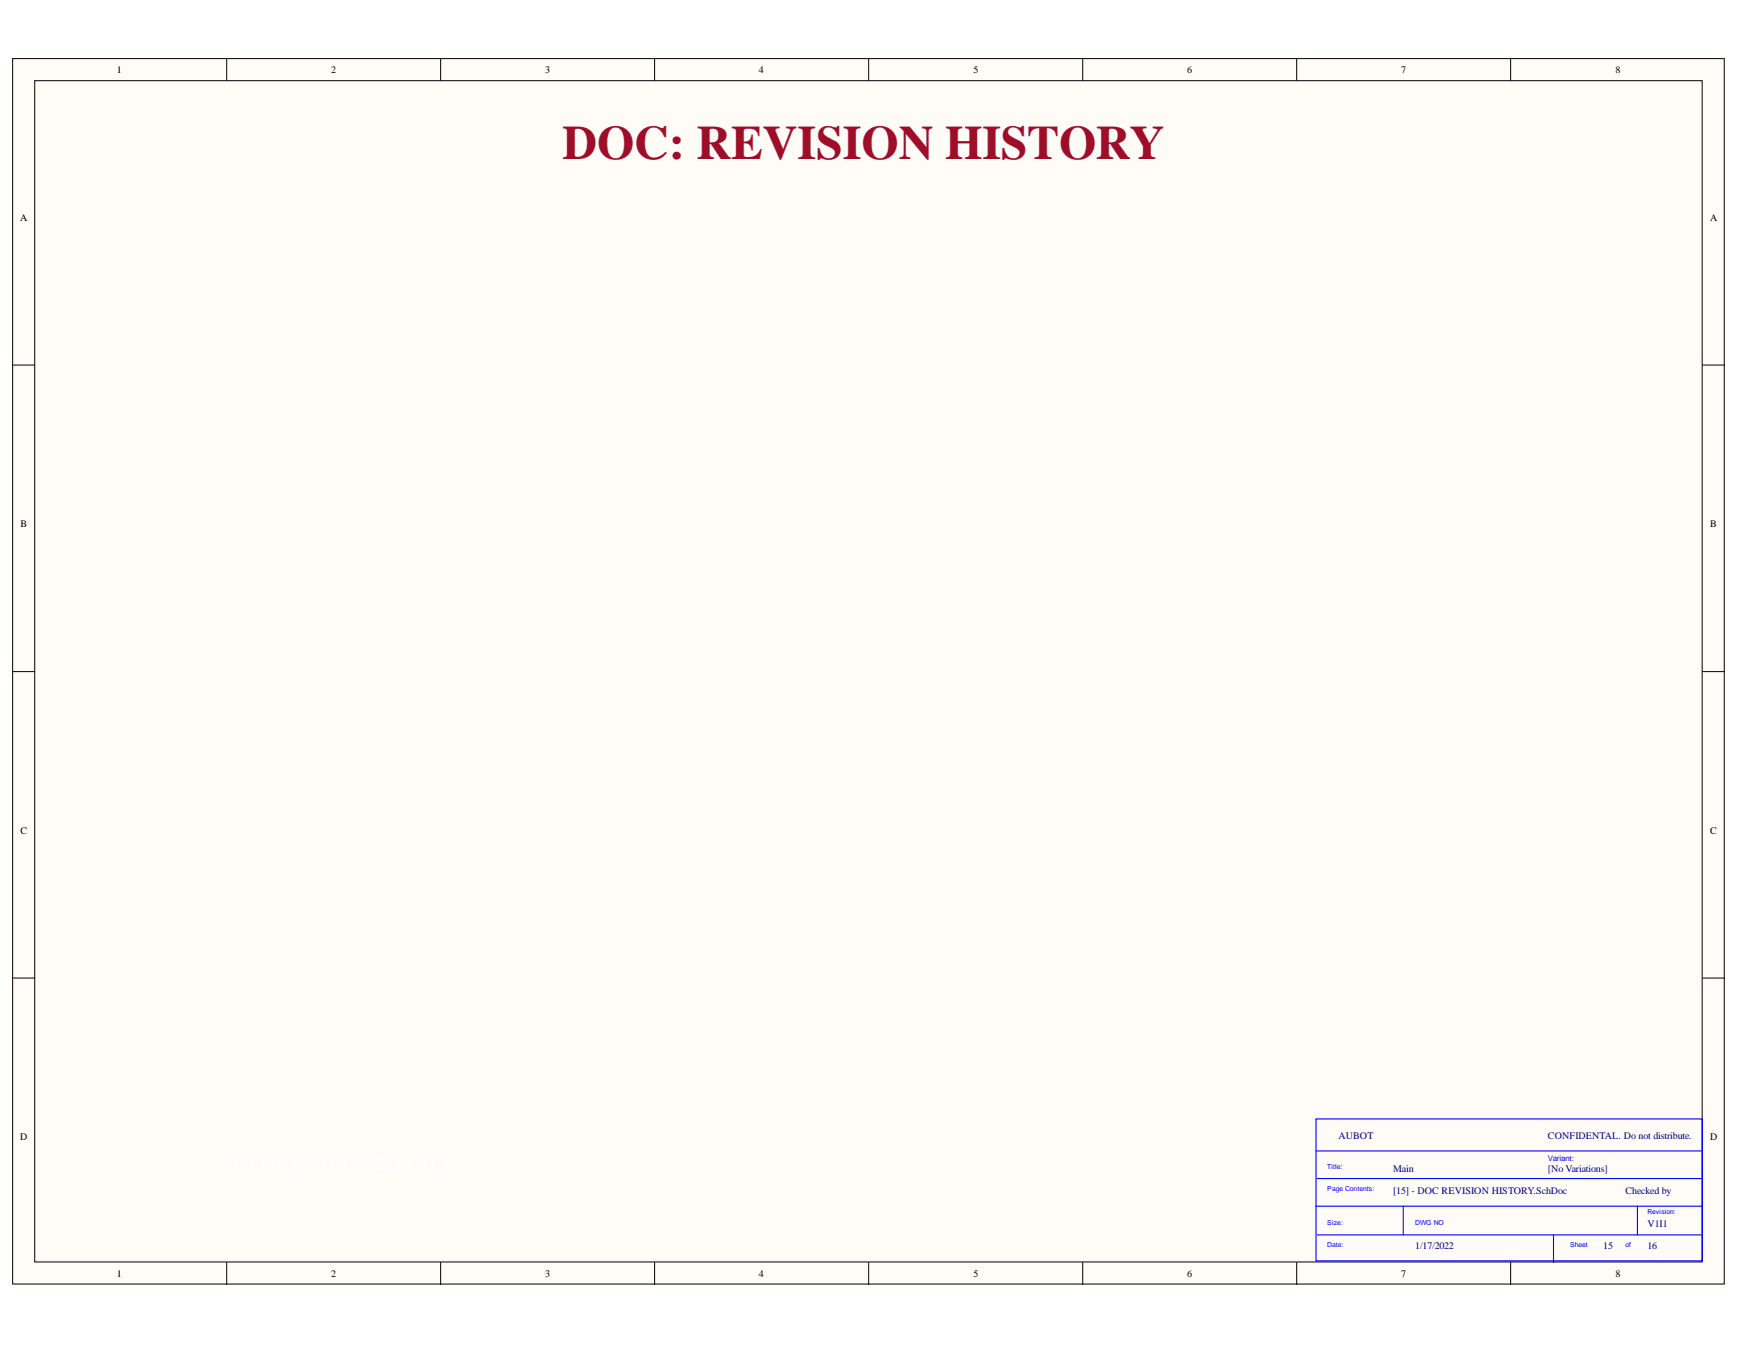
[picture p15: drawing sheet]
<svg xmlns="http://www.w3.org/2000/svg" width="279mm" height="216mm" viewBox="0 0 279 216" stroke-linecap="round" stroke-linejoin="round" font-family="sans-serif">
<defs><g id="words">
<text font-size="7.7" fill="#9e0e29" x="90.3" y="25.4">DOC: REVISION HISTORY</text>
<g font-size="1.6">
<text x="18.8" y="11.8">1</text>
<text x="53.2" y="11.8">2</text>
<text x="87.5" y="11.8">3</text>
<text x="121.9" y="11.8">4</text>
<text x="156.3" y="11.8">5</text>
<text x="190.6" y="11.8">6</text>
<text x="225" y="11.8">7</text>
<text x="259.4" y="11.8">8</text>
<text x="3.2" y="35.4">A</text>
<text x="274.6" y="35.4">A</text>
<text x="3.3" y="84.6">B</text>
<text x="274.6" y="84.6">B</text>
<text x="3.3" y="133.8">C</text>
<text x="274.6" y="133.8">C</text>
<text x="3.2" y="183">D</text>
<text x="274.6" y="183">D</text>
<text x="18.8" y="204.9">1</text>
<text x="53.2" y="204.9">2</text>
<text x="87.5" y="204.9">3</text>
<text x="121.9" y="204.9">4</text>
<text x="156.3" y="204.9">5</text>
<text x="190.6" y="204.9">6</text>
<text x="225" y="204.9">7</text>
<text x="259.4" y="204.9">8</text>
</g>
<g font-size="1.6" fill="#000080">
<text x="214.9" y="182.8">AUBOT</text>
<text x="248.6" y="182.8">CONFIDENTAL. Do not distribute.</text>
<text x="223.7" y="191.7">[15] - DOC REVISION HISTORY.SchDoc</text>
<text x="223.7" y="188.1">Main</text>
<text x="248.6" y="188.1">[No Variations]</text>
<text x="261" y="191.7">Checked by</text>
<text x="264.6" y="197">V1I1</text>
<text x="227.3" y="200.5">1/17/2022</text>
<text x="257.4" y="200.5">15</text>
<text x="264.6" y="200.5">16</text>
</g>
<text font-size="1.3" fill="#00f" x="248.6" y="186.4">Variant:</text>
<g font-size="1.1" fill="#00f">
<text x="213.1" y="187.7">Title:</text>
<text x="213.1" y="191.2">Page Contents:</text>
<text x="213.1" y="196.6">Size:</text>
<text x="227.3" y="196.6">DWG NO</text>
<text x="264.6" y="194.8">Revision:</text>
<text x="213.1" y="200.1">Date:</text>
<text x="252.1" y="200.1">Sheet</text>
<text x="261" y="200.1">of</text>
</g>
</g></defs>
<g fill="#fffcf8" stroke="#000" stroke-width=".16">
<path d="M2 9.4h274.9v196.7h-274.9z"/>
<path d="M5.6 13h267.7v189.6h-267.7z"/>
</g>
<g fill="none" stroke="#000" stroke-width=".16">
<path d="M36.4 9.4v3.6M70.8 9.4v3.6M105.1 9.4v3.6M139.5 9.4v3.6M173.9 9.4v3.6M208.2 9.4v3.6M242.6 9.4v3.6M2 58.6h3.6M273.4 58.6h3.5M2 107.8h3.6M273.4 107.8h3.5M2 157h3.6"/>
<path d="M273.4 157h3.5M36.4 202.7v3.5M70.8 202.7v3.5M105.1 202.7v3.5M139.5 202.7v3.5M173.9 202.7v3.5M208.2 202.7v3.5M242.6 202.7v3.5"/>
</g>
<path d="M211.3 179.6h62v22.8h-62zM211.3 184.8h62.1M211.3 193.6h62.1M211.5 198.2h61.9M211.5 189.2h61.9M225.3 193.6v4.6M249.5 198.2v4.5M262.9 193.6v4.6" fill="none" stroke="#00f" stroke-width=".18"/>
<use href="#words"/>
</svg>
